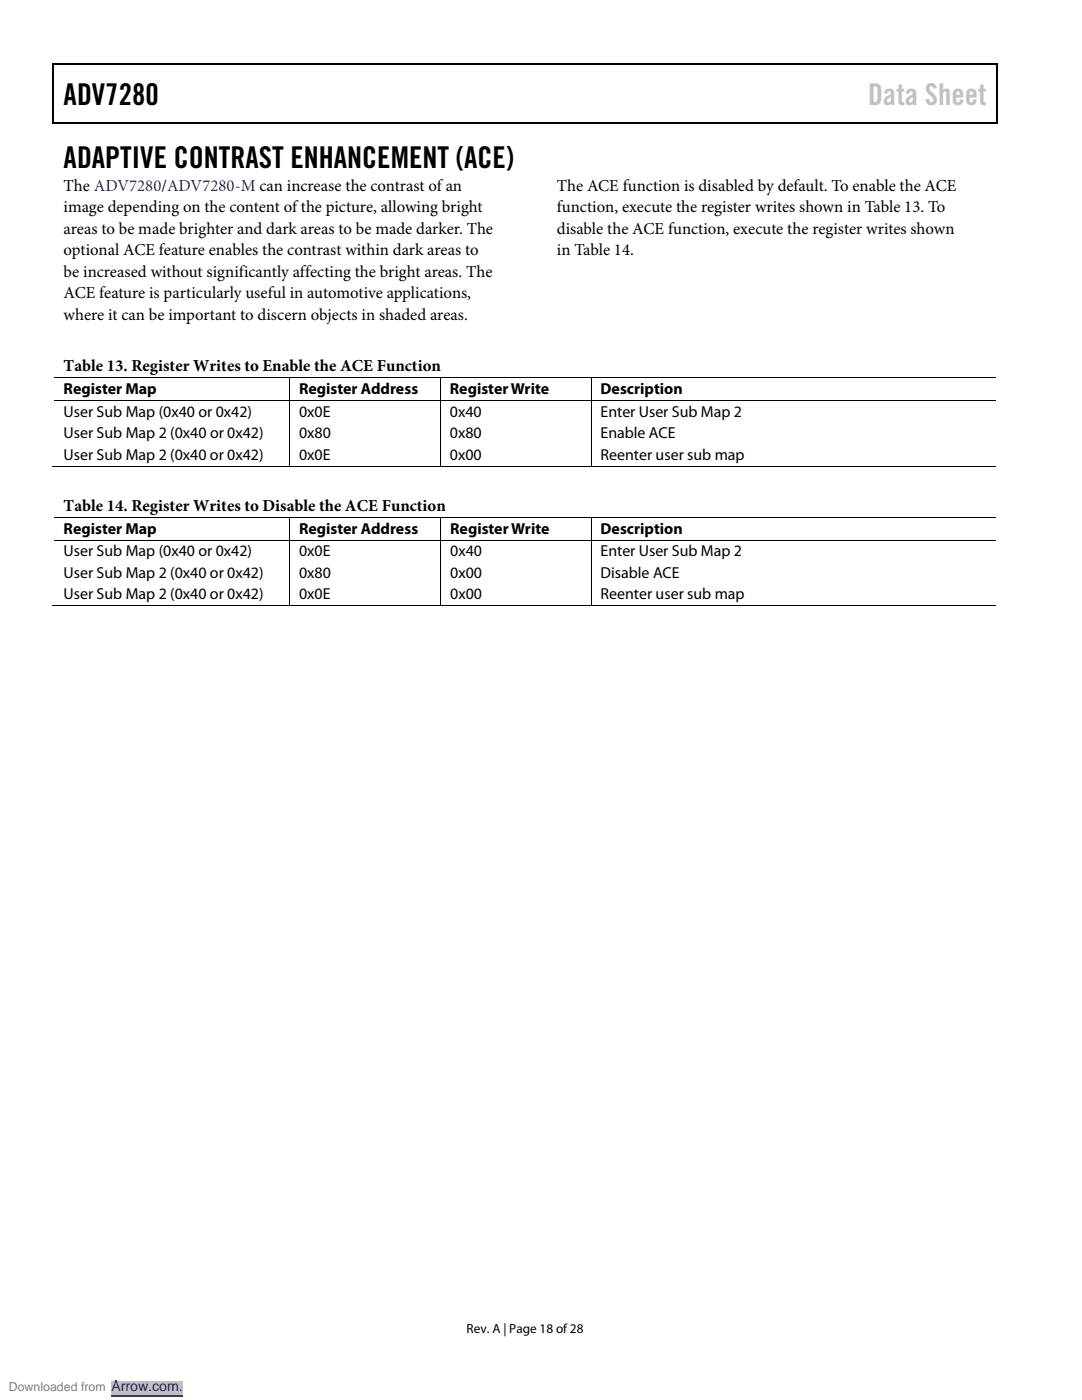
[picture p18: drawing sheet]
<svg xmlns="http://www.w3.org/2000/svg" width="216mm" height="279mm" viewBox="0 0 216 279" stroke-linecap="round" stroke-linejoin="round" font-family="sans-serif">
<defs><g id="words">
<g font-size="6">
<text x="12.7" y="21">ADV7280</text>
<text x="12.7" y="33.6">ADAPTIVE CONTRAST ENHANCEMENT (ACE)</text>
</g>
<text font-size="6" fill="#c1c1c1" x="173.2" y="21">Data Sheet</text>
<g font-size="3.3">
<text x="12.7" y="38.1">The ADV7280/ADV7280-M can increase the contrast of an</text>
<text x="111.1" y="38.1">The ACE function is disabled by default. To enable the ACE</text>
<text x="12.7" y="42.4">image depending on the content of the picture, allowing bright</text>
<text x="12.7" y="46.7">areas to be made brighter and dark areas to be made darker. The</text>
<text x="111.1" y="46.7">disable the ACE function, execute the register writes shown</text>
<text x="111.1" y="42.4">function, execute the register writes shown in Table 13. To</text>
<text x="12.7" y="50.9">optional ACE feature enables the contrast within dark areas to</text>
<text x="111.1" y="50.9">in Table 14.</text>
<text x="12.7" y="55.2">be increased without significantly affecting the bright areas. The</text>
<text x="12.7" y="59.5">ACE feature is particularly useful in automotive applications,</text>
<text x="12.7" y="63.8">where it can be important to discern objects in shaded areas.</text>
<text x="12.7" y="74.1">Table 13. Register Writes to Enable the ACE Function</text>
<text x="12.7" y="102">Table 14. Register Writes to Disable the ACE Function</text>
</g>
<g font-size="3.2">
<text x="12.7" y="78.7">Register Map</text>
<text x="12.7" y="83.1">User Sub Map (0x40 or 0x42)</text>
<text x="59.7" y="78.7">Register Address</text>
<text x="59.7" y="83.1">0x0E</text>
<text x="89.8" y="83.1">0x40</text>
<text x="89.8" y="78.7">Register Write</text>
<text x="119.8" y="83.1">Enter User Sub Map 2</text>
<text x="119.8" y="78.7">Description</text>
<text x="12.7" y="87.4">User Sub Map 2 (0x40 or 0x42)</text>
<text x="59.7" y="87.4">0x80</text>
<text x="89.8" y="87.4">0x80</text>
<text x="119.8" y="87.4">Enable ACE</text>
<text x="12.7" y="91.7">User Sub Map 2 (0x40 or 0x42)</text>
<text x="59.7" y="91.7">0x0E</text>
<text x="89.8" y="91.7">0x00</text>
<text x="119.8" y="91.7">Reenter user sub map</text>
<text x="12.7" y="106.5">Register Map</text>
<text x="59.7" y="106.5">Register Address</text>
<text x="89.8" y="106.5">Register Write</text>
<text x="119.8" y="106.5">Description</text>
<text x="12.7" y="111">User Sub Map (0x40 or 0x42)</text>
<text x="59.7" y="111">0x0E</text>
<text x="89.8" y="111">0x40</text>
<text x="119.8" y="111">Enter User Sub Map 2</text>
<text x="12.7" y="115.3">User Sub Map 2 (0x40 or 0x42)</text>
<text x="12.7" y="119.6">User Sub Map 2 (0x40 or 0x42)</text>
<text x="59.7" y="115.3">0x80</text>
<text x="59.7" y="119.6">0x0E</text>
<text x="89.8" y="115.3">0x00</text>
<text x="89.8" y="119.6">0x00</text>
<text x="119.8" y="115.3">Disable ACE</text>
<text x="119.8" y="119.6">Reenter user sub map</text>
</g>
<text font-size="2.8" fill="#00f" x="22.2" y="277.6">Arrow.com.</text>
<text font-size="2.6" x="93.1" y="266">Rev. A | Page 18 of 28</text>
<text font-size="2.5" fill="#808080" x="1.8" y="277.6">Downloaded from</text>
</g></defs>
<g fill="#000">
<path d="M10.5 12.7h.3v1h-.3zM10.5 12.7h.3v.3h-.3zM133.3 12.7h.3v.3h-.3zM198.8 12.7h.2v1h-.2zM198.8 12.7h.2v.3h-.2zM10.5 24.4h.3v.3h-.3zM133.1 24.4h.2v.3h-.2zM198.8 24.4h.2v.3h-.2zM57.7 75.3h.2v.2h-.2zM87.8 75.3h.1v.2h-.1zM117.9 75.3h.1v.2h-.1zM57.7 79.8h.2v.2h-.2z"/>
<path d="M57.7 92.9h.2v.2h-.2zM87.8 79.8h.1v.2h-.1zM87.8 92.9h.1v.2h-.1zM117.9 79.8h.1v.2h-.1zM117.9 92.9h.1v.2h-.1zM57.7 103.2h.2v.2h-.2zM57.7 107.7h.2v.2h-.2zM87.8 103.2h.2v.2h-.2zM87.8 107.7h.2v.2h-.2zM117.9 103.2h.1v.2h-.1zM117.9 107.7h.1v.2h-.1zM57.7 120.8h.2v.1h-.2z"/>
<path d="M87.8 120.8h.2v.1h-.2zM117.9 120.8h.1v.1h-.1z"/>
</g>
<path d="M10.7 13.7v10.7M10.8 12.8h122.5M133.6 12.8h65.2M198.9 13.7v10.7M10.8 24.5h188" fill="none" stroke="#000" stroke-width=".25"/>
<g fill="none" stroke="#000" stroke-width=".2">
<path d="M10.8 75.4h46.9M10.8 79.9h46.9M57.8 75.5v4.3M57.9 75.4h29.9M57.9 79.9h29.9M87.9 75.5v4.3M87.9 75.4h30M87.9 79.9h30M117.9 75.5v4.3M118 75.4h80.8M118 79.9h80.8M10.5 93h47.2"/>
<path d="M57.8 80v12.9M57.9 93h29.9M87.9 80v12.9M87.9 93h30M117.9 80v12.9M118 93h80.8M10.8 103.3h46.9M10.8 107.8h46.9M57.8 103.4v4.3M57.8 107.9v12.9M57.9 103.3h29.9M57.9 107.8h29.9"/>
<path d="M87.9 103.4v4.3M87.9 107.9v12.9M88 103.3h29.9M88 107.8h29.9M117.9 103.4v4.3M117.9 107.9v12.9M118 103.3h80.8M118 107.8h80.8M10.5 120.9h47.2M57.9 120.9h29.9M88 120.9h29.9M118 120.9h80.8"/>
</g>
<path d="M0 276.9h70.6" fill="none" stroke="#fff" stroke-width="2.5" stroke-linecap="butt"/>
<path d="M22.2 275.6h14.3v2.6h-14.3z" fill="#c0c0c0"/>
<path d="M22.2 278.6h14.3" fill="none" stroke="#00f" stroke-width=".2"/>
<path d="M0 276.9h70.6" fill="none" stroke="#fff" stroke-width="2.5" stroke-linecap="butt"/>
<path d="M22.2 275.6h14.3v2.6h-14.3z" fill="#c0c0c0"/>
<path d="M22.2 278.6h14.3" fill="none" stroke="#00f" stroke-width=".2"/>
<path d="M0 276.9h70.6" fill="none" stroke="#fff" stroke-width="2.5" stroke-linecap="butt"/>
<path d="M22.2 275.6h14.3v2.6h-14.3z" fill="#c0c0c0"/>
<path d="M22.2 278.6h14.3" fill="none" stroke="#00f" stroke-width=".2"/>
<path d="M0 276.9h70.6" fill="none" stroke="#fff" stroke-width="2.5" stroke-linecap="butt"/>
<path d="M22.2 275.6h14.3v2.6h-14.3z" fill="#c0c0c0"/>
<path d="M22.2 278.6h14.3" fill="none" stroke="#00f" stroke-width=".2"/>
<path d="M0 276.9h70.6" fill="none" stroke="#fff" stroke-width="2.5" stroke-linecap="butt"/>
<path d="M22.2 275.6h14.3v2.6h-14.3z" fill="#c0c0c0"/>
<path d="M22.2 278.6h14.3" fill="none" stroke="#00f" stroke-width=".2"/>
<path d="M0 276.9h70.6" fill="none" stroke="#fff" stroke-width="2.5" stroke-linecap="butt"/>
<path d="M22.2 275.6h14.3v2.6h-14.3z" fill="#c0c0c0"/>
<path d="M22.2 278.6h14.3" fill="none" stroke="#00f" stroke-width=".2"/>
<path d="M0 276.9h70.6" fill="none" stroke="#fff" stroke-width="2.5" stroke-linecap="butt"/>
<path d="M22.2 275.6h14.3v2.6h-14.3z" fill="#c0c0c0"/>
<path d="M22.2 278.6h14.3" fill="none" stroke="#00f" stroke-width=".2"/>
<path d="M0 276.9h70.6" fill="none" stroke="#fff" stroke-width="2.5" stroke-linecap="butt"/>
<path d="M22.2 275.6h14.3v2.6h-14.3z" fill="#c0c0c0"/>
<path d="M22.2 278.6h14.3" fill="none" stroke="#00f" stroke-width=".2"/>
<path d="M0 276.9h70.6" fill="none" stroke="#fff" stroke-width="2.5" stroke-linecap="butt"/>
<path d="M22.2 275.6h14.3v2.6h-14.3z" fill="#c0c0c0"/>
<path d="M22.2 278.6h14.3" fill="none" stroke="#00f" stroke-width=".2"/>
<path d="M0 276.9h70.6" fill="none" stroke="#fff" stroke-width="2.5" stroke-linecap="butt"/>
<path d="M22.2 275.6h14.3v2.6h-14.3z" fill="#c0c0c0"/>
<path d="M22.2 278.6h14.3" fill="none" stroke="#00f" stroke-width=".2"/>
<path d="M0 276.9h70.6" fill="none" stroke="#fff" stroke-width="2.5" stroke-linecap="butt"/>
<path d="M22.2 275.6h14.3v2.6h-14.3z" fill="#c0c0c0"/>
<path d="M22.2 278.6h14.3" fill="none" stroke="#00f" stroke-width=".2"/>
<path d="M0 276.9h70.6" fill="none" stroke="#fff" stroke-width="2.5" stroke-linecap="butt"/>
<path d="M22.2 275.6h14.3v2.6h-14.3z" fill="#c0c0c0"/>
<path d="M22.2 278.6h14.3" fill="none" stroke="#00f" stroke-width=".2"/>
<path d="M0 276.9h70.6" fill="none" stroke="#fff" stroke-width="2.5" stroke-linecap="butt"/>
<path d="M22.2 275.6h14.3v2.6h-14.3z" fill="#c0c0c0"/>
<path d="M22.2 278.6h14.3" fill="none" stroke="#00f" stroke-width=".2"/>
<path d="M0 276.9h70.6" fill="none" stroke="#fff" stroke-width="2.5" stroke-linecap="butt"/>
<path d="M22.2 275.6h14.3v2.6h-14.3z" fill="#c0c0c0"/>
<path d="M22.2 278.6h14.3" fill="none" stroke="#00f" stroke-width=".2"/>
<path d="M0 276.9h70.6" fill="none" stroke="#fff" stroke-width="2.5" stroke-linecap="butt"/>
<path d="M22.2 275.6h14.3v2.6h-14.3z" fill="#c0c0c0"/>
<path d="M22.2 278.6h14.3" fill="none" stroke="#00f" stroke-width=".2"/>
<path d="M0 276.9h70.6" fill="none" stroke="#fff" stroke-width="2.5" stroke-linecap="butt"/>
<path d="M22.2 275.6h14.3v2.6h-14.3z" fill="#c0c0c0"/>
<path d="M22.2 278.6h14.3" fill="none" stroke="#00f" stroke-width=".2"/>
<path d="M0 276.9h70.6" fill="none" stroke="#fff" stroke-width="2.5" stroke-linecap="butt"/>
<path d="M22.2 275.6h14.3v2.6h-14.3z" fill="#c0c0c0"/>
<path d="M22.2 278.6h14.3" fill="none" stroke="#00f" stroke-width=".2"/>
<path d="M0 276.9h70.6" fill="none" stroke="#fff" stroke-width="2.5" stroke-linecap="butt"/>
<path d="M22.2 275.6h14.3v2.6h-14.3z" fill="#c0c0c0"/>
<path d="M22.2 278.6h14.3" fill="none" stroke="#00f" stroke-width=".2"/>
<use href="#words"/>
</svg>
